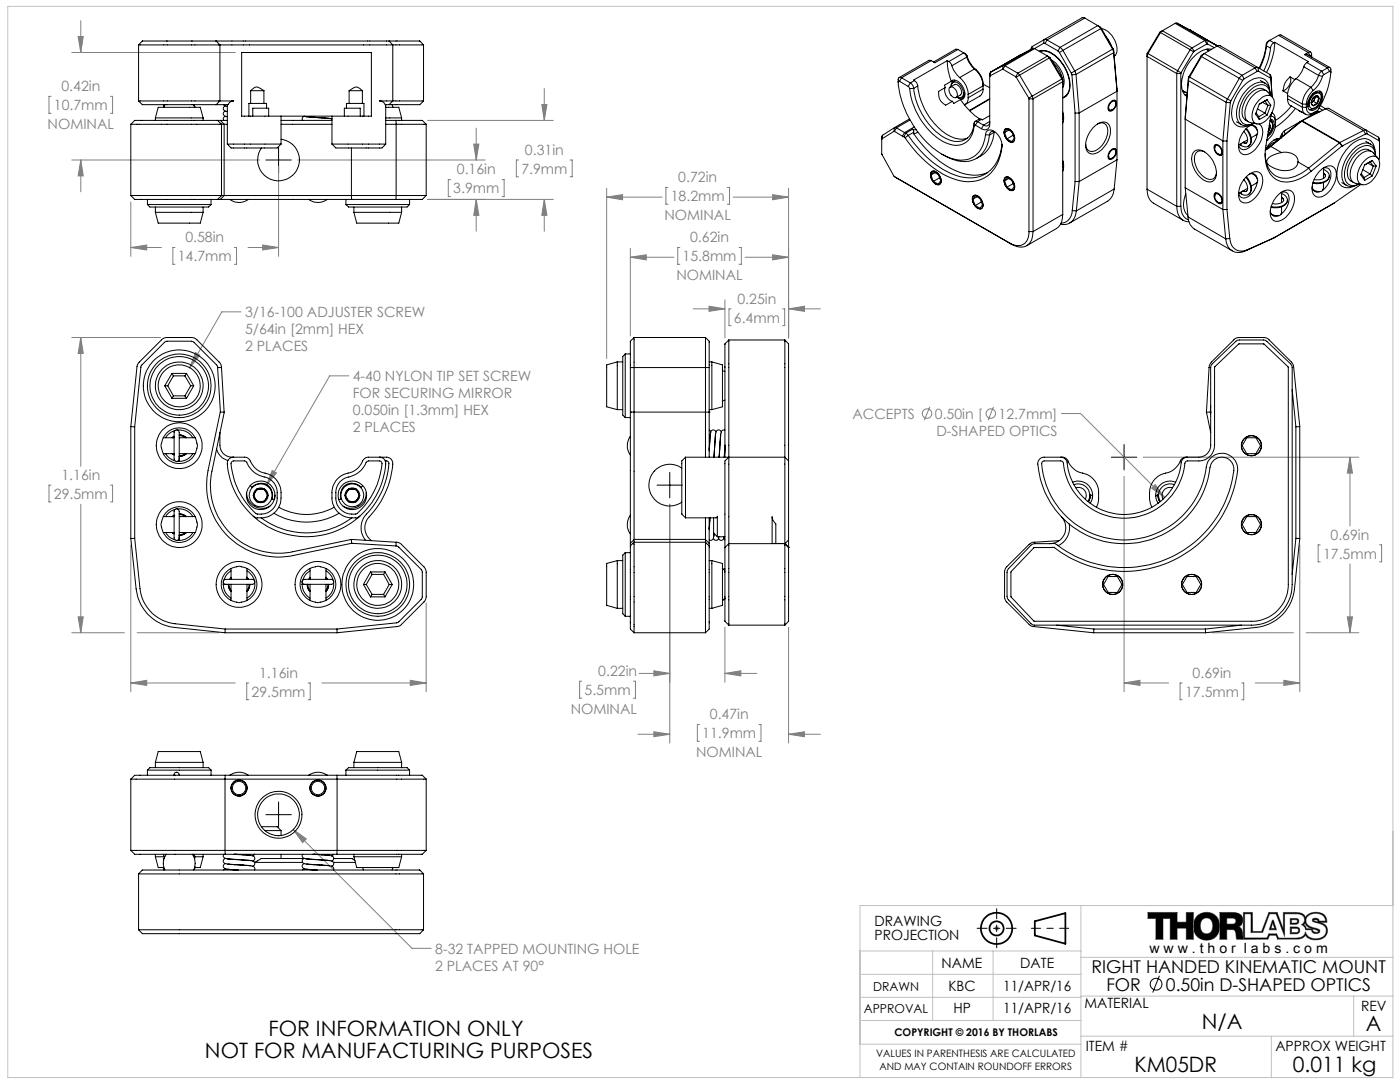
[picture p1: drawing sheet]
<svg xmlns="http://www.w3.org/2000/svg" width="279mm" height="216mm" viewBox="0 0 279 216" stroke-linecap="round" stroke-linejoin="round" font-family="sans-serif">
<defs><g id="words">
<g font-size="4.2">
<text x="53.6" y="206.8">FOR INFORMATION ONLY</text>
<text x="239.8" y="205.3">N/A</text>
<text x="272.6" y="205.8">A</text>
<text x="40.9" y="211">NOT FOR MANUFACTURING PURPOSES</text>
<text x="226.4" y="213.9">KM05DR</text>
<text x="258" y="213.9">0.011 kg</text>
</g>
<g font-size="3.5">
<text x="217.8" y="194.2">RIGHT HANDED KINEMATIC MOUNT</text>
<text x="220.8" y="197.7">FOR</text>
<text x="232.7" y="197.7">0.50in D-SHAPED OPTICS</text>
</g>
<g font-size="2.8" fill="#808080">
<text x="10.8" y="22">10.7mm</text>
<text x="12.3" y="18.2">0.42in</text>
<text x="9.5" y="25.8">NOMINAL</text>
<text x="91.2" y="34.8">0.16in</text>
<text x="104" y="34.7">7.9mm</text>
<text x="104.8" y="30.9">0.31in</text>
<text x="90.5" y="38.6">3.9mm</text>
<text x="133.9" y="40.1">18.2mm</text>
<text x="135.4" y="36.3">0.72in</text>
<text x="132.6" y="43.9">NOMINAL</text>
<text x="35.5" y="52.1">14.7mm</text>
<text x="37" y="48.3">0.58in</text>
<text x="136.2" y="52.1">15.8mm</text>
<text x="137.7" y="48.3">0.62in</text>
<text x="135" y="55.9">NOMINAL</text>
<text x="48.9" y="63.3">3/16-100 ADJUSTER SCREW</text>
<text x="146.5" y="64.4">6.4mm</text>
<text x="147.2" y="60.6">0.25in</text>
<text x="48.9" y="66.7">5/64in [2mm] HEX</text>
<text x="48.9" y="70">2 PLACES</text>
<text x="70.4" y="76.1">4-40 NYLON TIP SET SCREW</text>
<text x="70.4" y="79.4">FOR SECURING MIRROR</text>
<text x="70.4" y="82.8">0.050in [1.3mm] HEX</text>
<text x="170.1" y="83.6">ACCEPTS</text>
<text x="186.6" y="83.6">0.50in [</text>
<text x="199.3" y="83.6">12.7mm]</text>
<text x="70.4" y="86.2">2 PLACES</text>
<text x="186.9" y="86.9">D-SHAPED OPTICS</text>
<text x="12.3" y="95.7">1.16in</text>
<text x="10.8" y="99.5">29.5mm</text>
<text x="265.5" y="107.7">0.69in</text>
<text x="264" y="111.5">17.5mm</text>
<text x="51.7" y="135.2">1.16in</text>
<text x="119.4" y="134.9">0.22in</text>
<text x="238" y="135.2">0.69in</text>
<text x="50.2" y="139">29.5mm</text>
<text x="113.9" y="142.5">NOMINAL</text>
<text x="116.7" y="138.7">5.5mm</text>
<text x="141.7" y="143.5">0.47in</text>
<text x="236.5" y="139">17.5mm</text>
<text x="140.2" y="147.3">11.9mm</text>
<text x="138.9" y="151.1">NOMINAL</text>
<text x="86.8" y="190.3">8-32 TAPPED MOUNTING HOLE</text>
<text x="86.8" y="193.7">2 PLACES AT 90°</text>
</g>
<g font-size="2.8">
<text x="174.5" y="184.8">DRAWING</text>
<text x="174.5" y="187.6">PROJECTION</text>
<text x="229.4" y="190.2">w w w . t h o r l a b s . c o m</text>
<text x="187.9" y="193.2">NAME</text>
<text x="189.3" y="197.7">KBC</text>
<text x="200.2" y="197.7">11/APR/16</text>
<text x="203.6" y="193.2">DATE</text>
<text x="190.3" y="202.2">HP</text>
<text x="200.2" y="202.2">11/APR/16</text>
<text x="216.4" y="201.2">MATERIAL</text>
<text x="271.6" y="201.8">REV</text>
<text x="216.7" y="209.7">ITEM #</text>
<text x="254.5" y="209.7">APPROX WEIGHT</text>
</g>
<g font-size="2.5">
<text x="174.2" y="197.7">DRAWN</text>
<text x="172.4" y="202.2">APPROVAL</text>
</g>
<text font-size="2.1" x="178.5" y="206.8">COPYRIGHT © 2016 BY THORLABS</text>
<g font-size="2">
<text x="174.8" y="211">VALUES IN PARENTHESIS ARE CALCULATED</text>
<text x="175.5" y="213.5">AND MAY CONTAIN ROUNDOFF ERRORS</text>
</g>
</g></defs>
<g fill="none" stroke="#000" stroke-width=".35">
<path d="M206.5 183.8l6.1-1.6v6.1l-6.1-1.6z"/>
<circle cx="198.9" cy="185.2" r="3.1"/>
<circle cx="198.9" cy="185.2" r="1.4"/>
</g>
<g fill="none" stroke="#808080" stroke-width=".2">
<path d="M10.2 19.2h-.4v3.4h.4M14.3 10.5h32.7M15.6 7.3h1l-.5 3.2zM16.1 4.1v6.4M22 19.2h.5v3.4h-.5M108.6 17.7v6.3M14.3 31.9h37.5M16.1 31.9l.5 3.2h-1zM16.1 31.9v6.4M55.6 33.2v18M59.4 31.9h37.4M85.3 39.8h25.1"/>
<path d="M85.3 24h25.1M89.9 35.8h-.4v3.4h.4M94.5 28.8h1.1l-.6 3.1zM95 39.8l.6 3.2h-1.1zM95 25.6v6.3M95 39.8v6.3M100.2 35.8h.4v3.4h-.4M103.5 31.9h-.5v3.4h.5M108.1 20.8h1l-.5 3.2zM108.6 39.8l.5 3.2h-1zM108.6 39.8v6.3M113.8 31.9h.4v3.4h-.4"/>
<path d="M121.1 37.6v33.9M121.1 39.3h11.1M121.1 39.3l3.1-.5v1.1zM133.3 37.4h-.4v3.3h.4M145.1 37.4h.5v3.3h-.5M146.3 39.3h11.1M154.2 38.8l3.2 .5-3.2 .6zM157.4 37.6v29.8M26.1 40.3v10.9M26.1 49.4h6.1M26.1 49.4l3.2-.5v1zM34.9 49.4h-.4v3.3h.4"/>
<path d="M46.8 49.4h.4v3.3h-.4M49.5 49.4h6.1M52.4 48.9l3.2 .5-3.2 .5zM125.8 49.6v17.5M125.8 51.3h8.7M125.8 51.3l3.2-.5v1.1zM135.7 49.4h-.4v3.3h.4M144.7 59.8v7.6M147.5 49.4h.5v3.3h-.5M148.7 51.3h8.7M154.2 50.8l3.2 .5-3.2 .6zM14.3 67.3h17.8"/>
<path d="M16.1 67.3l.5 3.2h-1zM16.1 67.3v25.7M39 70.3l.9 .6-2 2.5zM48.1 62.2h-3.8l-6.4 11.2M69.6 75h-3.8l-12.6 21.9M138.3 61.6h6.4M141.5 61.1l3.2 .5-3.2 .5zM145.9 61.6h-.4v3.4h.4M156.2 61.6h.4v3.4h-.4M157.4 61.6h6.3M157.4 61.6l3.1-.5v1zM10.2 96.8h-.4v3.4h.4"/>
<path d="M22 96.8h.5v3.4h-.5M54.3 93.9l.9 .5-2 2.5zM185.6 81.2l-1.1 2.7M198.3 81.2l-1.1 2.7M211.8 82.5h3.9l16.7 16.8M224.3 95v43M228.1 91.2h43.1M229.8 97.4l.7-.7 1.9 2.6zM269.4 91.2l.5 3.2h-1zM269.4 91.2v13.8M16.1 100.6v25.7M26.1 108.7v29.3"/>
<path d="M133.7 100.6v47.7M259.4 108.7v29.3M263.5 108.7h-.4v3.4h.4M269.4 112.5v13.8M275.3 108.7h.4v3.4h-.4M14.3 126.3h10.5M15.6 123.1h1l-.5 3.2zM26.1 136.3h20.8M26.1 136.3l3.2-.6v1.1zM27.4 126.3h16.2M49.7 136.3h-.5v3.3h.5M61.5 136.3h.4v3.3h-.4"/>
<path d="M64.2 136.3h20.9M81.9 135.7l3.2 .6-3.2 .5zM85.1 120.3v17.7M116.1 135.9h-.4v3.4h.4M126.4 135.9h.4v3.4h-.4M127.6 134.4h6.1M130.5 133.8l3.2 .6-3.2 .5zM144.7 125.2v10.9M144.7 134.4h6.3M144.7 134.4l3.1-.6v1.1zM157.4 125.2v23.1M224.3 136.3h8.9"/>
<path d="M224.3 136.3l3.2-.6v1.1zM235.9 136.3h-.4v3.3h.4M241.9 126.3h16.2M247.8 136.3h.4v3.3h-.4M250.5 136.3h8.9M256.2 135.7l3.2 .6-3.2 .5zM260.7 126.3h10.5M268.9 123.1h1l-.5 3.2zM127.3 146.5h6.4M130.5 146l3.2 .5-3.2 .5zM139.6 144.6h-.4v3.3h.4M151.4 144.6h.5v3.3h-.5"/>
<path d="M157.4 146.5h6.3M157.4 146.5l3.1-.5v1zM58.5 165.5l2.6 1.9-.7 .7zM58.5 165.5l23.7 23.7h3.8M198.4 185.2h1M198.5 184.9l.7 .7M198.9 184.7v1M199.2 184.9l-.7 .7M229.1 182.1h5.8v1.9h1.8v-1.9h1.5v5.3h-1.5v-2.2h-1.8v2.2h-1.4v-4.1h-1.4v4.1h-1.4v-4.1h-1.6zM239 182.7a2.7 2.7 0 0 1 3.3-.2 2.7 2.7 0 0 1 1 3.1 2.65 2.65 0 0 1-3.2 1.9 2.65 2.65 0 0 1-1.9-3.3l.2-.6zM239.9 183.5a1.21 1.21 0 0 1 1.3-.3 1.21 1.21 0 0 1 .8 1.1 1.49 1.49 0 0 1-1.2 2 1.69 1.69 0 0 1-.9-2.8zM244.8 183.2h1.2a.61 .61 0 0 1 .7 .6 .61 .61 0 0 1-.7 .6h-1.2z"/>
<path d="M247.2 184.9a1.46 1.46 0 0 0 .8-1.6 1.46 1.46 0 0 0-1.3-1.2h-3.2v5.3h1.3v-1.9h1.3a1.71 1.71 0 0 1 .6 1.7l.1 .2h1.3M247.2 184.9a2.41 2.41 0 0 1 .9 2.2v.3M247.2 184.9h.1M248.4 182.4h1.3v3.7h2.3l1.4-3.7h1.3l1.7 4.4v-4.4h2.2a1.26 1.26 0 0 1 1.4 .3 1.26 1.26 0 0 1 .1 1.5l-.4 .3a1.2 1.2 0 0 1 .9 1h1.2a.86 .86 0 0 0 .7 .8 .86 .86 0 0 0 .9-.5l-.1-.3a5.9 5.9 0 0 1-2.5-1.2 1.4 1.4 0 0 1 1.3-2 1.84 1.84 0 0 1 2.4 1.5h-1.2a.73 .73 0 0 0-.6-.6 .73 .73 0 0 0-.8 .4l.1 .3a5.7 5.7 0 0 1 2.5 1.1 1.59 1.59 0 0 1-1.5 2.3 2.11 2.11 0 0 1-2.5-1.4 1.54 1.54 0 0 1-1.8 1.3h-3.5l-.4-.9h-1.6l-.3 .8h-4.5zM253.9 183.6h.2l.6 1.9h-1.4zM254 184.1l.4 1.2h-.8zM257.5 183.3h1.1a.58 .58 0 0 1 .6 .6 .58 .58 0 0 1-.6 .5h-1.1zM257.5 185h1.2a.69 .69 0 0 1 .7 .6 .69 .69 0 0 1-.7 .7h-1.2zM257.7 183.5l1.1 .1 .1 .4-.4 .2h-.8zM257.7 185.2h1a.43 .43 0 0 1 .5 .5 .43 .43 0 0 1-.5 .4h-1zM260.5 184.1a1.57 1.57 0 0 0 1.4 1.2h-1.2l-.5-.8zM262 185.3l1.1 .5a.61 .61 0 0 1-.7 .3 .61 .61 0 0 1-.4-.6z"/>
<path d="M262.1 183.6a.52 .52 0 0 1 .9 .4zM263.3 184h.1M263.3 184h1.5a1.84 1.84 0 0 0-2.2-2 2.32 2.32 0 0 0-2.1 1.1 1.76 1.76 0 0 0-2.1-1h-2.3v3.3l-1.2-3.3h-1.7l-1.4 3.8h-1.8l-.1-3.8h-1.8v5.3M263.3 184a1.72 1.72 0 0 1 1.6 1.8 1.72 1.72 0 0 1-1.6 1.7 2.53 2.53 0 0 1-2.8-1 1.59 1.59 0 0 1-1.6 .9h-3.9l-.3-.8h-1.3l-.4 .8h-4.9"/>
<circle cx="185" cy="82.5" r=".95"/>
<circle cx="197.7" cy="82.5" r=".95"/>
</g>
<path d="M205.8 185.2h7.5" fill="none" stroke="#000" stroke-width=".2" stroke-dasharray="15.2 1.3 1.3 1.3" stroke-dashoffset="13.4"/>
<path d="M195 185.2h7.8M198.9 181.3v7.8" fill="none" stroke="#000" stroke-width=".2" stroke-dasharray="15.2 1.3 1.3 1.3" stroke-dashoffset="13.2"/>
<g fill="none" stroke="#c0c0c0" stroke-width=".2">
<path d="M1.6 1.3h276.4v213.7h-276.4zM171.6 189.8h44.1M171.6 199h44.1M171.6 194.4h44.1M186.1 189.8v13.8M198.2 189.8v13.8M215.7 198.8h62.3M215.7 180.7v34.3M215.7 191h62.3M270.2 198.8v8M278 180.7h-106.4v34.3M171.6 203.6h44.1"/>
<path d="M171.6 208.4h44.1M215.7 206.8h62.3M253.7 206.8v8.2"/>
</g>
<path d="M240 183.5a1.27 1.27 0 0 1 1.5-.2 1.27 1.27 0 0 1 .5 1.4 1.28 1.28 0 0 1-.6 1.5 1.28 1.28 0 0 1-1.5-.3 2.12 2.12 0 0 1 .1-2.4zM239 182.7a2.83 2.83 0 0 0-.6 3.4 2.83 2.83 0 0 0 3.2 1.4 2.79 2.79 0 0 0 1.7-3.7 2.79 2.79 0 0 0-3.7-1.5zM229.1 182.1h5.8v1.9h1.8v-1.9h1.5v5.3h-1.5v-2.2h-1.8v2.2h-1.4v-4.1h-1.4v4.1h-1.4v-4.1h-1.6zM243.5 182.1h2.7a1.53 1.53 0 0 1 1.7 .9 1.53 1.53 0 0 1-.7 1.9l.5 .4 .2 .3 .2 1.8h-1.3l-.2-1.4-.5-.5h-1.3v1.9h-1.3zM244.8 183.2v1.2h1.4l.4-.4v-.5l-.3-.3zM262.1 183.6h.5a.24 .24 0 0 1 .3 0 .24 .24 0 0 1 0 .3l-.6-.1zM260.5 184.1a1.57 1.57 0 0 0 1.4 1.2h-1.2l-.2-.5a.4 .4 0 0 1 0-.7zM248.1 182.1v5.3h4.9l.4-.8h1.3l.3 .8h3.9a1.64 1.64 0 0 0 1.6-.9 2.71 2.71 0 0 0 3.7 .6 1.66 1.66 0 0 0 .7-1.9 1.66 1.66 0 0 0-1.6-1.2h1.5a1.88 1.88 0 0 0-2.4-2 2.15 2.15 0 0 0-1.9 1.1v-.2a1.84 1.84 0 0 0-2.1-.8h-2.3v3.3l-1.2-3.3h-1.7l-1.4 3.8h-1.8l-.1-3.8zM248.4 182.4h1.3v3.7h2.3l1.4-3.7h1.3l1.7 4.4v-4.4h2.2a1.32 1.32 0 0 1 1.7 1.3l-.1 .4-.5 .4 .2 .1a1.14 1.14 0 0 1 .7 .9h1.2v.4a.85 .85 0 0 0 .9 .4 .85 .85 0 0 0 .7-.6l-.2-.3-.6-.2a2.02 2.02 0 0 1-1.9-1.3 1.53 1.53 0 0 1 1.7-1.7 1.7 1.7 0 0 1 2.1 1.6h-1.2l-.2-.4-.5-.2-.5 .1-.2 .2a.43 .43 0 0 0 .1 .4 .43 .43 0 0 0 .5 .1l.3 .1a1.75 1.75 0 0 1 1.9 1.5 1.83 1.83 0 0 1-2.4 1.7 1.75 1.75 0 0 1-1.8-1.4 1.54 1.54 0 0 1-1.8 1.3h-3.5l-.4-.9h-1.6l-.3 .8h-4.5zM262 185.3l.6 .2a.34 .34 0 0 1 .4 .5l-.4 .1-.4-.2-.2-.2zM253.9 183.6l-.6 1.9h1.4l-.6-1.9zM254 184.1l.4 1.2h-.8zM257.5 183.3h1.4l.3 .3v.5l-.5 .3h-1.2zM257.7 183.5v.7h1l.2-.3-.1-.3zM257.5 185h1.6l.3 .5-.1 .6-.5 .2h-1.3zM257.7 185.2v.9h1.1l.4-.3v-.3l-.3-.3z" fill-rule="evenodd" fill="#000"/>
<g fill="none" stroke="#000" stroke-width=".2">
<path d="M53.1 31.9h5M55.6 29.4v5.1M131.1 96.8h5.1M133.7 94.3v5M221.8 91.2h5.1M224.3 88.7v5.1M53.1 162.6h5M55.6 160v5.1M231.4 194.7l-1.4 3.3"/>
<circle cx="230.7" cy="196.4" r="1.18"/>
</g>
<path d="M26.1 136.3l3.2-.6v1.1zM81.9 135.7l3.2 .6-3.2 .5zM15.6 123.1h1l-.5 3.2zM16.1 67.3l.5 3.2h-1zM39 70.3l-1.1 3.1 2-2.5zM54.3 93.9l-1.1 3 2-2.5zM130.5 146l3.2 .5-3.2 .5zM157.4 146.5l3.1-.5v1zM130.5 133.8l3.2 .6-3.2 .5zM144.7 134.4l3.1-.6v1.1zM141.5 61.1l3.2 .5-3.2 .5zM157.4 61.6l3.1-.5v1zM125.8 51.3l3.2-.5v1.1zM154.2 50.8l3.2 .5-3.2 .6zM121.1 39.3l3.1-.5v1.1zM154.2 38.8l3.2 .5-3.2 .6zM95 39.8l.6 3.2h-1.1zM94.5 28.8h1.1l-.6 3.1zM108.1 20.8h1l-.5 3.2zM108.6 39.8l.5 3.2h-1zM52.4 48.9l3.2 .5-3.2 .5zM26.1 49.4l3.2-.5v1zM15.6 7.3h1l-.5 3.2zM16.1 31.9l.5 3.2h-1zM58.5 165.5l1.9 2.6 .7-.7zM256.2 135.7l3.2 .6-3.2 .5zM224.3 136.3l3.2-.6v1.1zM268.9 123.1h1l-.5 3.2zM269.4 91.2l.5 3.2h-1zM230.5 96.7l-.7 .7 2.6 1.9z" fill="#808080"/>
<g fill="none" stroke="#000" stroke-width=".2">
<path d="M27.7 9h16.2M27.7 9v11.1M43.1 8.2h-14.7l-.7 .8M43.1 8.2h34.5M43.1 8.2l.8 .8M43.9 9h34.5M43.9 9v11.1M50 18.1a1.39 1.39 0 0 1 2.4-.2l.3 .2M50 18.1h2.7M50 18.1v2.5M52.7 18.1v2.5M69.7 18.1l.4-.3a1.38 1.38 0 0 1 2.2 .3"/>
<path d="M69.7 18.1h2.6M69.7 18.1v2.5M72.3 18.1v2.5M77.6 8.2h6.2l.7 .8M77.6 8.2l.8 .8M78.4 9h6.1M78.4 9v11.1M84.5 9v11.1M179.5 16.2h-.2a19.3 19.3 0 0 0 8.7 14.6 6 6 0 0 0 6.5 .4 5.8 5.8 0 0 0 2.2-4.3M179.5 16.2l1.8 1.1M179.9 15.5a.41 .41 0 0 0-.5 0 .41 .41 0 0 0-.2 .4v.5M179.9 15.5l-.4 .7"/>
<path d="M179.9 15.5l1.8 1M181.3 17.3l.2 .4M181.5 17.7a13.9 13.9 0 0 0 7.5 10.9 3.7 3.7 0 0 0 5.4-3.5M181.7 16.5a1.43 1.43 0 0 1 .7 1.1M181.7 16.5l-.4 .8M182.4 17.6a13 13 0 0 0 6.8 10.2 3.4 3.4 0 0 0 5.1-2.8l.1-.4M182.4 17.6l-.9 .1M182.5 16.1l.5 .4 .2 .6M182.5 16.1l-.8 .4M183.2 17.1a12.9 12.9 0 0 0 6.8 10.2 3.8 3.8 0 0 0 3 .3M183.2 17.1l-.8 .5M185.8 12.1h-.5l-5.9 3.4"/>
<path d="M185.8 12.1l-5.9 3.4M188.7 17.5l-1.4 .7a2.55 2.55 0 0 0 1.4 2.8l1.4-.8M188.7 17.5a2.23 2.23 0 0 0 1.4 2.7M189.1 12.1a11.2 11.2 0 0 0 .7 4.1M189.1 12.1l-6.8 3.9 .2 .1M189.1 12.1l.3 .2M189.4 12.3l.6 .8M189.5 17.5a1.09 1.09 0 0 1 1.5 1 .61 .61 0 0 1 0 .7 .61 .61 0 0 1-.7 .2 1.58 1.58 0 0 1-.8-1.9zM189.6 17.4l.9-.5a1.38 1.38 0 0 1 1.2 2l-.9 .5M189.8 16.2l-1.3 .8 .2 .5M189.8 16.2a1.3 1.3 0 0 1 1.9 .5 2.38 2.38 0 0 1 .5 3.1l-.5 .1M189.9 17.3a.8 .8 0 0 1 .5-.9 .8 .8 0 0 1 .9 .3 2.18 2.18 0 0 1 .8 2.6l-.4 .2-.6-.2"/>
<path d="M190 13.1a5.5 5.5 0 0 0 1.5 2.4M190.1 16l-.1 .5M190.5 16v.3M190.5 16.3a.87 .87 0 0 0-.7 1M190.5 16.3l-.3 .1M191.2 9.9l-.5-.1-4.4 2.6M191.2 9.9l1.1 .6M191.2 9.9l-4.6 2.6-.8-.4M191.5 15.5a4.4 4.4 0 0 1 1.7 3.3M191.7 19.9l-1.3 .7-.3-.4M191.7 19.9l.8 1M192.1 19.5h.2"/>
<path d="M192.3 10.5l.6 .9M192.3 10.5l.7 .6M192.3 10.5l-2.9 1.8M192.4 18.5a.86 .86 0 0 1-1.1 1.1l-.3-.2M192.4 18.5v.5l-.2 .4M192.4 18.5l.1 .2M192.9 11.4a5.5 5.5 0 0 0 1.6 2.4M192.9 11.4l-2.9 1.7M193 11.1a6.1 6.1 0 0 0 1.8 2.8M193 11.1l-.1 .3M193.2 19.5a1.3 1.3 0 0 1-.7 1.4M193.2 18.8v.7"/>
<path d="M194.5 13.8a4.6 4.6 0 0 1 1.7 3.3l-3 1.7M194.5 13.8l-3 1.7M194.5 13.8l.3 .1M194.8 13.9a3.9 3.9 0 0 1 1.4 2.8v1.1M196.2 17.8l-.1 .5-.3 .6-3.2 1.9M196.2 17.8l-3 1.7M196.2 16.8l1.3 .7M197.5 19.7l-4 2.3M197.5 19.8l-4 2.3M197.6 15.1l-.1 .1M197.7 14.4l-.2 .3v10a1.01 1.01 0 0 1-.4 1.1 1.01 1.01 0 0 1-1.2-.1M197.7 14.4l-.1 .7"/>
<path d="M200.1 13.8h.1M200.1 13.8l-2.5 1.3M200.2 13.8l2.5 1.5M200.2 13.1h.4M200.2 13.1l-.1 .7M200.2 13.1l-2.5 1.3M200.6 13.1l2.5 1.5M200.6 13.1l-.4 .7M202.7 15.3l.1 .1M202.8 15.4l2.5 4.2M203.1 14.6l.4 .4M203.1 14.6l-.4 .7"/>
<path d="M203.5 15l2.5 4.2 .2 .5M203.5 15l-.7 .4M203.6 11h.1M203.6 11l-5.9 3.4M205.3 19.6l.1 .1M205.4 19.7v26.5M205.4 19.7h.8M205.8 9.8h.1M206 9.3l-.2 .5M206 9.3v.5M206.1 9.7h.4M206.1 9.7l-5.9 3.4"/>
<path d="M206.1 9.7l-2.5 1.3M206.2 19.7v26.5M206.5 9.7l-5.9 3.4M206.5 9.7l2.6 1.5M207.4 10.2a4 4 0 0 1 4.1 1.8 7.2 7.2 0 0 1 1.8 6.3l-.6 .9-.6 .3M207.5 10.3a3.4 3.4 0 0 1 3.4 1.2 7.3 7.3 0 0 1 2.4 6.8l-.5 .7-.7 .5M207.8 10.1l-.3 .1M208.3 8.6l.3 .1M208.3 8.6l-1.9 1.1M208.4 7.9l.6 .1M208.4 7.9l-.1 .7M208.4 7.9l-2.4 1.4"/>
<path d="M208.6 8.7l2.5 1.5M209 8l2.6 1.5M209 8l-.4 .7M209.1 11.2l.3 .4M209.1 11.2l.5 .3M209.1 11.2l-6 3.4M209.4 11.6l-5.9 3.4M209.4 11.6l2.5 4.2M209.6 11.5l-.2 .1M209.6 11.5l2.5 4.2M209.8 11.9a5 5 0 0 1 2.3 5.5v.1M210.1 12.5a5.8 5.8 0 0 1 1.9 3.2"/>
<path d="M211.1 10.2l.3 .3M211.4 10.5l2.4 4.1M211.6 9.5l.5 .6M211.6 9.5l-.5 .7M211.9 15.8l.2 .5-5.9 3.4M211.9 15.8l-6.6 3.8M212.1 15.7v27.1M212.1 15.7l-.2 .1M212.1 16.1v.7M212.1 10.1l2.4 4.1M212.1 10.1l-.7 .4M212.7 19.2l-.3 .1"/>
<path d="M212.9 19l-.5 .3M213.8 14.6l.1 .3M213.9 14.9l.7 7.7M214.5 14.2l.2 .7M214.5 14.2l-.7 .4M214.7 14.9l.7 7.6M214.7 14.9h-.8M216.5 3.6l-.5-.1-7.6 4.4M216.5 3.6l-7.5 4.4M216.5 3.6l2.6 1.5M219.1 5.1l.6 .6M219.1 5.1l.7 .5"/>
<path d="M219.1 5.1l-7.5 4.4M219.7 5.7l-7.6 4.4M219.7 5.7l2.3 4.1M219.8 5.6l-.1 .1M219.8 5.6l2.3 4.1M219.8 5.7a4.4 4.4 0 0 1 3 4.9l-.4 .7M220.8 7.4l1 1.7M222 9.8l.3 .7M222 9.8l-7.5 4.4M222.1 9.7l.2 .4M222.1 9.7l-.1 .1M222.3 10.5l-7.6 4.4"/>
<path d="M222.3 10.1l.6 8.1-7.5 4.3M222.3 10.1v.4M222.9 17.7v14.2M229 10.7l-.1 27M229 10.7h.1M229.1 10.7l-.2 .6 5.9 3.4M229.1 10.7l5.9 3.4M231.5 6.5l-2.5 4.2M231.5 6.5h.1M231.6 6.5l-2.5 4.2M231.6 6.5l5.9 3.4M232 6.1l-.4 .4"/>
<path d="M232 6.1l-.5 .4M232 6.1l5.9 3.5M234.5 4.7l-2.5 1.4M234.5 4.7l6 3.4M234.8 14.7h.9M234.8 14.7v26.5M234.9 4.6l-.4 .1M234.9 4.6l5.9 3.4M234.9 4.6l2.5 1.3M235 14.1l-.2 .6M235 14.1l.7 .4M235.7 14.7v26.5"/>
<path d="M235.7 14.5v.2M236 18l.9 .5M236 18.1l.3 .1M236 18.2l.9 .3M236.5 18.9l.4 .1M237.2 16.1l-.7 7.7 7.6 4.3M237.2 16.1l7.5 4.3M237.2 15.7l-.7 7.6v14.2M237.2 15.7v.4M237.3 15.3l-.1 .4M237.3 15.3l.1 .1M237.4 5.9h.1"/>
<path d="M237.4 5.9l5.6 3.3-2.2-1.2M237.4 15.4l-.2 .7M237.4 15.4l8.2 4.7M237.5 9.9l-2.5 4.2M237.5 9.9l.7 .4M237.9 9.6l-.4 .3M237.9 9.6l.4 .6M238.2 10.3l-2.5 4.2M238.3 10.2l-.1 .1M239.7 11.2l-2.4 4.1M239.7 11.2l.1 .1M239.8 11.3l-2.4 4.1"/>
<path d="M239.8 11.3l7.5 4.3M240.3 10.7l-.5 .6M240.3 10.7l-.6 .5M240.3 10.7l7.6 4.3M240.5 8.1l-2.6 1.5M240.5 8.1l.3 .7M240.7 9.8l.6 .4M240.7 9.8l.3 .2M240.8 8l-.3 .1M240.8 8.8l-2.5 1.4M240.8 8l.1 .7M240.9 9.8l.4 .3"/>
<path d="M240.9 8.7l-.1 .1M240.9 8.7l1.5 .8M241.7 9.8l.1 .1M241.8 9.8a4.5 4.5 0 0 0-4.1 2.2 7.4 7.4 0 0 0-1.7 6l.3 .8 .6 .5M242.9 9.2l.6-.1 7.5 4.4M242.9 9.2l-2.6 1.5M242.9 9.2l7.6 4.3M247.3 15.6l-2.4 4.2-.2 .6M247.3 15.6l.7 .5M247.9 15l-.6 .6M247.9 15l.4 .7M248 16.1l-2.4 4"/>
<path d="M248.3 15.7l-.3 .4M249.2 17.5a2.8 2.8 0 0 1 3.6-.7 2.69 2.69 0 0 1 .7 2.1 1.83 1.83 0 0 0-.9-1.8 1.83 1.83 0 0 0-2.1 .2 6.4 6.4 0 0 0-3 6.5 1.76 1.76 0 0 0 2.7 .8 1.99 1.99 0 0 1-3.3-.8 6.7 6.7 0 0 1 2.3-6.3zM250.5 13.5l-2.6 1.5M250.5 13.5l.4 .8M250.9 14.3l-2.6 1.4M251 13.5h-.5M251 13.5l.2 .7M251 13.5l2.4 1.4M251.2 14.2l-.3 .1M251.2 14.2l2.3 1.4M251.3 19.9a1.84 1.84 0 0 1 2.6-.5 3.6 3.6 0 0 1-.7 4.1 2.29 2.29 0 0 1-2.9 1 3.3 3.3 0 0 1 .6-4.1zM251.5 16.1l1 .5"/>
<path d="M252.7 9.1a11.7 11.7 0 0 1-1.3 4.6M252.7 8.7a13.1 13.1 0 0 1-1.4 4.9M252.7 9.1l.8 .5M252.7 8.7v.4M252.8 18.1a2.08 2.08 0 0 0-3 .4 5.2 5.2 0 0 0-1.8 4.7l.5 .8 .7 .3M252.9 19.9l.7 1.1M252.9 19.9l-1.6 .9M252.9 19.9l-.5 .2M253.4 17.8a2.24 2.24 0 0 0-1.3-2.1 2.24 2.24 0 0 0-2.4 .3 8.2 8.2 0 0 0-3.8 7.3 2.16 2.16 0 0 0 3.3 1.7M253.4 8a1.43 1.43 0 0 0-.7 1.1M253.4 8l-.5 .4-.2 .3M253.4 8l.8 .5"/>
<path d="M253.4 14.9l.2 .5M253.4 14.9l.1 .7M253.5 9.6a11.7 11.7 0 0 1-1.3 4.5M253.5 15.6l.1 .2M253.6 15.4v.4M253.6 15.8l.3 3.5M253.6 15.4l.3 3.9M253.9 19.4l-.9-1a1.78 1.78 0 0 0-2.5 .3 4.8 4.8 0 0 0-1.8 5.2l.7 .5 1.5 .3M254.2 8.5l-.4 .5-.3 .6M254.4 8.4a13.8 13.8 0 0 1-1.6 6.1M254.4 8.4l6.7 3.9-.3 .2M254.4 8.4l-.2 .1"/>
<path d="M255.2 7.1l.5-.1 5.9 3.4M255.2 7.1l-1.8 .9M255.2 7.1l5.9 3.4M256 18.1l1 .6M257 19.7a1.31 1.31 0 0 0 .6 1.4l2.9 1.7M257 19l2.9 1.8M257 19.7l2.9 1.7M257 19v.7M257.5 15.3a3.6 3.6 0 0 0-1.5 2.8M257.5 15.3a2.29 2.29 0 0 1-1.5 2.8M257.5 15.3l.9 .6M258.7 15.7a4.6 4.6 0 0 0-1.7 3.3"/>
<path d="M258.7 15.7l2.9 1.7M260.2 13.3a5.5 5.5 0 0 1-1.5 2.4M260.2 13.3l3 1.8M260.3 10.9h.7l4.4 2.6M260.3 10.9l4.6 2.6M260.8 12.5l-.5 .4-.1 .4M260.8 12.5l3 1.7M261.1 10.5a.41 .41 0 0 1 .5-.1 .41 .41 0 0 1 .2 .5v.5l-.1-.3h-.2M261.1 10.5l-.8 .4M261.1 10.5l.4 .6M261.5 11.1l-.1 .1M261.6 17.4a4.4 4.4 0 0 0-1.7 3.4"/>
<path d="M261.6 17.4l.5 .7M261.8 18.9a1.2 1.2 0 0 1 2-.3 2.88 2.88 0 0 1-2 3.4 1.25 1.25 0 0 1-.7-1.9zM262.1 19.5l-.4 1M262.1 18.1a3.7 3.7 0 0 0-1.4 2.7M262.2 18.9a.82 .82 0 0 1 1.4 .1 2.27 2.27 0 0 1-1.9 2.6 1.49 1.49 0 0 1 0-2.2zM262.4 19.7l-.6 .8M262.4 19.7l-.3 .5M262.4 19.3v.4M262.9 19.1l.2 .1 .1 .4M262.9 19.1l-.4 .1-.4 .3M262.9 19.1l-.8 .4M262.9 19.1l.3 .5"/>
<path d="M263.2 15.1a5.5 5.5 0 0 1-1.6 2.3M263.2 15.1l.7 .1M263.2 19.6l-.1 .7-.2 .3M263.2 19.6l-.3 1M263.2 19.6l-.7-.4-.1 .5M263.3 18.5l-.7-.1-.6 .3M263.3 18.5h.1M263.3 18.2l.1 .4a1.88 1.88 0 0 0-2.2 2.1v.5M263.4 18.2h.1a2.6 2.6 0 0 1-2.2 3.7M263.8 14.2l-.5 .5-.1 .4M263.8 14.2l.4 .7M263.9 15.2a5.8 5.8 0 0 1-1.8 2.9"/>
<path d="M264.2 14.9l-.3 .3M264.9 13.5a.41 .41 0 0 1 .5 0 .41 .41 0 0 1 .2 .4v.5M264.9 13.5l-1.1 .7M264.9 13.5l.4 .8M265.3 14.3l.2-.1a16.3 16.3 0 0 1-2.7 8M265.3 14.3l-1.1 .6M26.1 24.8h18.1M26.1 39h18.1M26.1 39l.8 .8h16.5M26.1 24.8v14.2M27.7 20.1h16.2M27.7 20.1l.7 .8h14.7"/>
<path d="M29.4 39.8v1M31 23.5l.6-2.1h8.4l.5 2.1M31 23.5h9.5M31 23.5v.5M32.6 20.9l.1 .5M32.9 20.9l-.2 .5M38.6 20.9l.2 .5M38.6 20.9l.3 .5M38.6 20.9l.1 .1M40.5 23.5v.5M42.1 39.8v1M43.4 24h-16.5l-.8 .8"/>
<path d="M43.4 24l.8 .8M43.4 24h.6M43.9 20.1h2.4M43.9 20.1l-.8 .8M44 39.8h35M44 24l.7 .8M44 24h1.4M44.2 39l-.8 .8M44.2 24.8h.5M44.2 39h.5M44.2 24.8v14.2M44.6 20.9l.8 .3"/>
<path d="M44.7 24.8h.7M44.7 39h25.4M44.7 39l-.7 .8h-.6M44.7 24.8v14.2M45 22.2h-.1a.57 .57 0 0 0-.3 .7 .57 .57 0 0 0 .7 .4h.1M45 23.2a.52 .52 0 0 0-.3 .8M45 21.1a.58 .58 0 0 0-.4 .8 .58 .58 0 0 0 .8 .3M45.4 28.8h10.7M45.4 28.8l.7 .7h9.2l.8-.7M45.4 20.9v7.9M45.9 39.8a3.1 3.1 0 0 0 3.7 0M46.3 20.2l-.5 .3a.59 .59 0 0 1-.9 .4h-1.8"/>
<path d="M46.3 20.1h.3zM50 20.6h-.3v2.6M50 20.6h2.7M50.4 23.2v-1.6h3.2v1.6M52.7 20.6h.5v1M56.1 23.2h-7.9v-12.7h25.9v12.7h-7.8M56.1 23.2h10.2M56.1 24.8h10.2M56.1 27.8a4.2 4.2 0 0 1 3.5 5.3 4.2 4.2 0 0 1-5.8 2.6 4.2 4.2 0 0 1-1.6-6.2M56.1 24h10.2M56.1 23.2v5.6M60.7 23.2l5.2 .4"/>
<path d="M60.7 23.2a.49 .49 0 0 0-.3 .8M61.1 23.3l5.2 .4M61.6 39.8a3.2 3.2 0 0 0 3.7 0M62.8 23.4h-.2M64.3 23.5h-.1M66.3 28.8h10.7M66.3 28.8l.7 .7h9.2l.8-.7M66.3 23.2v5.6M66.3 23.7h-.2M68.7 23.2v-1.6h3.2v1.6M69 39.8v1M69.7 20.6h-.6v1"/>
<path d="M69.7 20.6h2.6M70.1 39l.1 .8M70.1 39h9M70.1 29.5v9.5M70.2 39.8h.1M72.3 20.6h.3v2.6M77 21.4h2.6l.6 2.1M77 23.5h3.2M77 20.9v7.9M77 24.8h2.1M77 24h2M78.2 20.9l.3 .5"/>
<path d="M78.4 20.1h-2.7a1.15 1.15 0 0 1 1.2 .8h.7M78.4 20.1h6.1M78.4 20.1l-.8 .8M79 24l.1 .8M79 24h5.3l.8 .8M79.1 24.8h6M79.1 39h6M79.1 24.8v14.2M79.1 39l-.1 .8M80.2 23.5v.5M81.7 39.8v1M84.5 20.1l-.7 .8h-6.2"/>
<path d="M85.1 39l-.8 .8h-5.3M85.1 24.8v14.2M176 27.7v.1M176.1 27l-.1 .3v3.6l2.5 4.3M176.1 27l-.1 .7M178.4 26.2h.1M178.4 26.2l-2.4 1.5M178.5 25.5h.4M178.5 26.2l1.6 1M178.5 35.2l23.4 13.5M178.5 35.2l.4 .3M178.5 25.5l-.1 .7"/>
<path d="M178.5 25.5l-2.4 1.5M178.9 25.5l-.4 .7M178.9 25.5l1.6 1M180.1 27.2l.3 .1M180.4 27.3l.2 .2M180.5 26.5l.3 .1M180.5 26.5l-.4 .7M180.6 27.5a20.6 20.6 0 0 0 10.4 8.4 6.5 6.5 0 0 0 8.8-5.4l.2-1.2M180.8 26.6l.5 .4M180.8 26.6l-.4 .7M181.3 27a20 20 0 0 0 10 8.2 6.3 6.3 0 0 0 8.5-5.3l.2-1.1M181.3 27l-.7 .5"/>
<path d="M181.5 23.7l-3 1.8M181.6 24l-2.7 1.5M182.1 25.8l.7 .1M182.1 25.8l.3 .6M182.1 25.8l-1.3 .8M182.3 26.7a19.9 19.9 0 0 0 10.3 8 6.9 6.9 0 0 0 4.5-.3M182.4 26.4l-.1 .3M182.4 26.4l-1.1 .6M182.5 25.3l-2 1.2M183.2 26.3l-.4 .3-.5 .1M185.8 34.9l.5 1.3M185.8 34.9l.5-.6 1 .5 .4 1.3-.4 .7-1-.6"/>
<path d="M185.8 34.4a.93 .93 0 0 1 1.5 .4 1.38 1.38 0 0 1 .1 2.1 1.91 1.91 0 0 1-1.6-2.5zM185.9 34.3a1.3 1.3 0 0 1 1.7 1 .92 .92 0 0 1-.5 1.6 1.93 1.93 0 0 1-1.2-2.6zM186.6 34.5l-.8 .4M187.5 35.5l-1.2 .7M192.5 20.9a13 13 0 0 0 3 2.8M194.1 39.8l.5 1.2M194.1 39.8l.5-.7 1 .5 .5 1.3-.5 .7-1-.6M194.3 39.1a1.67 1.67 0 0 1 1.9 1.8 .74 .74 0 0 1-.6 .8 .74 .74 0 0 1-.8-.4 1.81 1.81 0 0 1-.5-2.2zM194.3 39.1a1.41 1.41 0 0 1 1.8 1.3 .79 .79 0 0 1-.2 1.2 .79 .79 0 0 1-1.1-.3 1.77 1.77 0 0 1-.5-2.2zM194.4 24.6v.5M194.7 25l-.2-.1-.1 .2M194.7 25l1.2 .7"/>
<path d="M195 39.3l-.9 .5M195.1 24.3a.41 .41 0 0 0-.4-.1 .41 .41 0 0 0-.3 .4M195.1 24.3l1.2 .7M195.1 24.3l-.4 .7M195.9 23.8l-.4-.1-.9 .5M195.9 23.8l-.8 .5M196.3 25l1.2-.8a.76 .76 0 0 1-.3 .8 .76 .76 0 0 1-.9 0zM196.3 25l-.4 .7M196.7 26.9a1.02 1.02 0 0 1 .7-1 1.02 1.02 0 0 1 1.1 .4 3.7 3.7 0 0 1 1.5 3M196.7 26.9l.8 .1M197.5 27a5.3 5.3 0 0 1-4.5 5.2 8.4 8.4 0 0 1-5-1.4M197.5 23.1l-1.5 .8-.1-.1"/>
<path d="M198.4 26.4a5.9 5.9 0 0 1-3.6 5.2M198.4 26.4l-.9 .6M198.4 26.2v.2M198.5 26.3a.71 .71 0 0 0-1 .7M200 28.8v.5M200.5 36.1l.4 1.3M200.5 36.1l.4-.7 1 .6 .5 1.2-.5 .7-1-.5M200.5 26.5l.4 1.2M200.5 26.5l.4-.7 1 .5 .5 1.3-.5 .7-1-.6M200.5 35.5a.93 .93 0 0 1 1.5 .4 1.38 1.38 0 0 1 .1 2.1 1.91 1.91 0 0 1-1.6-2.5zM200.6 25.8a1.35 1.35 0 0 1 1.7 1.1 .88 .88 0 0 1-.5 1.5 1.91 1.91 0 0 1-1.2-2.6zM200.6 25.8a1.66 1.66 0 0 1 1.9 1.8 .72 .72 0 0 1-.5 .8 .72 .72 0 0 1-.9-.4 1.7 1.7 0 0 1-.5-2.2z"/>
<path d="M200.7 35.3a1.8 1.8 0 0 1 1.8 2.1 .71 .71 0 0 1-.5 .7 .71 .71 0 0 1-.8-.4 1.75 1.75 0 0 1-.5-2.4zM201.3 35.6l-.8 .5M201.3 26l-.8 .5M202.2 36.7l-1.3 .7M202.2 27l-1.3 .7M212.1 22.4a3.4 3.4 0 0 1 0 2.2M212.1 32a3.3 3.3 0 0 1 0 2.2M212.2 22.6l-.1 .5M212.2 32.3l-.1 .4M212.2 23.5l-.1 .1M212.2 33.2h-.1M212.3 23.2l-.2 .6"/>
<path d="M212.3 32.9l-.2 .5M214.6 22.6v13.6M214.6 36.2l-.6 5.8M214.6 36.2h.8M215.4 22.5l-.8 .1M215.4 22.5v13.7M215.4 36.2l-.6 5.9M218.4 25.3a1.95 1.95 0 0 1 2.9-.4 4.4 4.4 0 0 1-1.4 4.9 1.95 1.95 0 0 1-2.9 .4 4.4 4.4 0 0 1 1.4-4.9zM219 24.8a1.34 1.34 0 0 1 1.6-.1 1.34 1.34 0 0 1 .5 1.5 4.2 4.2 0 0 1-3.2 4 1.28 1.28 0 0 1-1.2-1.4M221.5 30.2a.72 .72 0 0 1 .6-.6 .72 .72 0 0 1 .7 .3 1.54 1.54 0 0 1-1.4 1.9 1.21 1.21 0 0 1 .1-1.6zM221.7 20.4a.64 .64 0 0 1 .8-.4 .64 .64 0 0 1 .3 1l-.1 .2a1.26 1.26 0 0 1-1.3 .9 1.23 1.23 0 0 1 .3-1.7zM221.7 30.1a.54 .54 0 0 1 .7-.3 .54 .54 0 0 1 .2 .8 1.03 1.03 0 0 1-1.2 .9 1.11 1.11 0 0 1 .3-1.4z"/>
<path d="M221.7 20.5a.57 .57 0 0 1 .9-.2 .57 .57 0 0 1 0 .9 .79 .79 0 0 1-1.3 .6 1.2 1.2 0 0 1 .4-1.3zM222 31.5l-.7 .2M222 21.9l-.7 .1M222.4 37.7a3.1 3.1 0 0 1-1.3 2.4l-7.6 4.4M222.4 37.7l-7.6 4.4M222.5 29.6l.2 .4v.3M222.5 20l.2 .3v.4M222.9 31.9l-7.5 4.3M222.9 31.9l-.5 5.8M228.9 37.7a3.1 3.1 0 0 0 1.3 2.8l5.9 3.5M228.9 37.7l5.9 3.5M236.5 37.5l7.6 4.3"/>
<path d="M236.5 37.5l.6 5.8M236.6 38.7a3.7 3.7 0 0 0 .5 4.2M238.3 30.3a2 2 0 0 1 2.8 .5 4.7 4.7 0 0 1 1.5 4.8 1.6 1.6 0 0 1-2.6 .2 5 5 0 0 1-2-5.2zM240.4 30.3a1.36 1.36 0 0 0-1.6 .1 1.36 1.36 0 0 0-.4 1.6 4.4 4.4 0 0 0 3 3.8 1.28 1.28 0 0 0 1.4-1.4M242.4 38.6a.98 .98 0 0 1 1.4 .7 .78 .78 0 0 1 .2 .8 .78 .78 0 0 1-.6 .5 1.54 1.54 0 0 1-1-2zM242.5 38.8a1.07 1.07 0 0 1 1.3 1.2 .51 .51 0 0 1-.4 .5 .51 .51 0 0 1-.5-.3 1.25 1.25 0 0 1-.4-1.4zM242.5 28.9a1.43 1.43 0 0 1 1.3 2 1.38 1.38 0 0 1-1.4-1.9zM242.6 38.5l-.2 .7M242.6 29.1a1.08 1.08 0 0 1 1.1 .5 1.08 1.08 0 0 1-.2 1.2 1.23 1.23 0 0 1-.9-1.7zM242.6 28.9l-.2 .6M243.1 30.7l.7 .2M244.1 28.1l.8 .1"/>
<path d="M244.1 28.1v13.7M244.7 20.4l-.6 7.7M244.7 20.4l.8 .1M244.9 28.2v13.6M245.5 20.5l-.6 7.7M245.6 20.1l-.1 .4M246.8 24.3l1 .6M247.4 28.9l.4 .2M247.4 38.5l.4 .2M247.8 29.1l.8 .2 .5-.1M247.8 38.7l.5 .2 .8-.1M247.8 28.6l-.1 .3 .1 .2"/>
<path d="M247.8 38.2l-.1 .3 .1 .2M248 28.5h.8M248 38.1l.5 .1 .3-.1M248.1 28.4l.7 .1M248.1 28.4h.1M248.1 38l.4 .2 .3-.1M248.2 26.2a1.86 1.86 0 0 1 .6 2.3M248.2 35.8v.1a1.87 1.87 0 0 1 .6 2.2M248.6 35.4a2.2 2.2 0 0 1 3-.8 4 4 0 0 1-1 4.8 2.17 2.17 0 0 1-3 .8 4.1 4.1 0 0 1 1-4.8zM248.6 25.7a2.8 2.8 0 0 1 .7 3.4l-.2 .1M248.6 35.4a2.84 2.84 0 0 1 .8 3.2l-.3 .2M248.7 25.6l.1 .2a2.66 2.66 0 0 1 .6 3.1l-.3 .3"/>
<path d="M248.7 35.3l.1 .1a2.72 2.72 0 0 1 .6 3.2l-.3 .2M249 37.6l-1.8 1M249 27.9l-1.8 1M249.3 25.1a1.09 1.09 0 0 1 1.6 1M249.3 34.8a1.06 1.06 0 0 1 1.6 .9M249.9 25l.6 .4 .4 .7M249.9 34.6l.7 .6 .3 .5M250.4 24.6a4.8 4.8 0 0 0-3 5.6 1.54 1.54 0 0 0 2.4 .2 4.6 4.6 0 0 0 1.9-5.3l-.5-.4M250.7 22.5l.5 .8M250.7 36.5l-1 .6M250.7 26.9l-1 .6M250.9 26.6a3.7 3.7 0 0 1-2.7 3.3 1.09 1.09 0 0 1-1-1.1"/>
<path d="M250.9 26.1v.5M250.9 26.6l-.4 .4M250.9 36.3a3.6 3.6 0 0 1-2.7 3.2 1.03 1.03 0 0 1-1-1M250.9 35.7v.6M250.9 36.3l-.4 .4M251 21.7l1.4 .9M251.2 23.3l.1 .5M251.3 20.8l-.7 2 .7 1M252 20.4l1 .6M252.4 20.1l-1.1 .7M252.4 20.1l.6 .9M252.4 22.6l-1.2 .7"/>
<path d="M252.4 22.6l.5 .4M252.5 30.7a4.5 4.5 0 0 0 3.5 4.9 7.2 7.2 0 0 0 5.2-2.1M252.8 27.9h.1M252.9 23l-1.6 .8M253 21l-.6 1.6M253.1 26.2h.1M253.2 26.2l-.1 .1M253.3 25.1l.2 .1M253.3 24.8l.2 .4M253.3 24.9l.2 .3M253.4 24.1a1.29 1.29 0 0 1 .2 2l-.6 .9M253.5 24a1.15 1.15 0 0 1 .4 1.4l.1-.2"/>
<path d="M253.5 23.7a1.06 1.06 0 0 1 .7 1.6 3.1 3.1 0 0 1-1.3 2M253.5 25.2l-.1 .7-.2 .3M253.5 25.2l-.3 1M253.6 23.8l.4 .9M253.6 23.1a1 1 0 0 1 .9 1.2M253.6 29.2l-1.1 .8M253.6 21l-.7 2M253.6 21h-.6M253.6 29.2l2.2 1.2M253.6 29.2l-.3 .2M253.7 22.8l-1 6.2a6.8 6.8 0 0 0 1.5 6.5 4.9 4.9 0 0 0 5.7-.1l1.8-1.2M253.9 22.5h-.1a1.39 1.39 0 0 1 .7 1.4v1.1a3.8 3.8 0 0 1-1.7 2.9"/>
<path d="M254 24.8v.4M254 25.2l-.4 1-.6 .8M254.2 27.9l.7 .2M254.6 28.3a2.89 2.89 0 0 0-1.8 1.5M254.7 27.7l.3 .1M255 27.8l.1 .1M255.2 38.8a1.94 1.94 0 0 1 2.8-.4 4.4 4.4 0 0 1-1.3 4.9 1.99 1.99 0 0 1-2.7 .5 3.5 3.5 0 0 1 .5-4.2zM255.2 27.7v.1M255.4 27.7l-.4 .1M255.4 27.7a3.6 3.6 0 0 0-2.9 2.2l.8-.5M255.5 27.6h.1M255.5 27.3l.2 .1"/>
<path d="M255.7 38.4a1.16 1.16 0 0 1 1.3 .2 1.16 1.16 0 0 1 .2 1.3 4 4 0 0 1-1.5 2.8M255.8 38.6a1.52 1.52 0 0 1 1.1 1.3M255.8 39.4l.4 .5M255.8 30.4a3.5 3.5 0 0 0-3 1.8 2.59 2.59 0 0 0 2.3 1.6 3.3 3.3 0 0 0 3.8-.9l.1-.6M255.8 30.4a2.56 2.56 0 0 1 3.2 1.7v.2M255.8 39.3l.4 .6M255.8 38.4v2M255.9 26.6a.42 .42 0 0 1-.3 .7M256.2 39.9l-.1 .2a2.11 2.11 0 0 1-2.2 .5M256.3 26.2l.1 .6M256.9 39.9a2.04 2.04 0 0 1-2.5 1.6l-.7-.2M256.9 39.9a2.05 2.05 0 0 1-2.4 1.4l-.8-.1"/>
<path d="M257.7 21.1a13.4 13.4 0 0 1-3.2 3M258.5 21.6a15.7 15.7 0 0 1-4 3.8M259 32.3l2.2 1.2M259.2 22l.6 .4M259.5 24.3h.1M259.5 24.3l-6.2 5.1M259.8 24.2l-6.2 5M259.8 24.2l7.5 4.3M259.8 24.2l-.3 .1M259.9 24.1l-.1 .1M259.9 24.1l-.4 .2M259.9 24.1l7.5 4.3"/>
<path d="M259.9 21.4a1.27 1.27 0 0 0 .6 1.4 1.27 1.27 0 0 0 1.5-.2M259.9 20.8h.8M259.9 21.4h.8M259.9 20.8v.6M260.7 21.4a1.05 1.05 0 0 0 .5 1.1 1.05 1.05 0 0 0 1.2-.1M260.7 20.8v.6M261.2 20l-.1 .8 .1 .4M261.2 33.5l.5 .7M261.2 21.2l-.2 .1M261.7 20.5l.1 .4 .3 .2M261.7 20.5l.4 .6M261.8 20.5h-.1"/>
<path d="M261.9 37.3a1.07 1.07 0 0 0 1.6 .9M262 37.9l.9 .3h.6M262.1 20.2l-.3 .3M262.1 20.2l.8 .4M262.4 22.4l-.4 .2M262.7 22.6l-.1-.1 .1 .2M262.8 22.4l.2 .1M262.8 22.2l-.4 .2M262.8 22.2l-.8 .4M262.9 20.6l-.4 .4-.4 .1M262.9 20.6l-.8 .5M263.2 22.3v.1"/>
<path d="M263.2 21.6l.8 .4M263.3 34.2a2.34 2.34 0 0 1 2.8-.9 2.45 2.45 0 0 1 .4 2.8 4.6 4.6 0 0 1-3.2 3.2 1.52 1.52 0 0 1-1.4-2 5.8 5.8 0 0 1 1.4-3.1zM263.5 22.3h-.6l-6.5 3.8-.6 .7-.4 .8M263.5 21.1l1 .6M264 37.9l-.2 .3h-.3M264 33.6a1.16 1.16 0 0 1 1.3 .2 1.16 1.16 0 0 1 .3 1.3 4.4 4.4 0 0 1-1.6 2.8M264.1 33.8a1.61 1.61 0 0 1 1.2 1.3M264.1 34.6l.4 .5M264.1 37.4l-.1 .5M264.1 34.5l.4 .4v.2M264.1 33.5v2.1M264.1 36.4v1.2"/>
<path d="M264.5 35.1v.1a2.05 2.05 0 0 1-2.2 .6M264.6 21.7l.6-.1 7.5 4.4M264.6 21.7l-4.7 2.4M264.6 21.7l7.5 4.3M265.3 35.1a2.12 2.12 0 0 1-2.6 1.6l-.7-.2M265.3 35.1a1.91 1.91 0 0 1-2.1 1.4l-1.2-.1M267.3 28.5l-6.1 5M267.3 28.5l.5 .6M267.4 28.4l-.1 .1M267.4 28.4l.4 .7M267.8 36.4l.9 .6M267.8 29.1h.1"/>
<path d="M267.8 29.1l-6.1 5.1M269.9 29.9a3.2 3.2 0 0 1 3.7-1.1 2.37 2.37 0 0 1 .9 2.2 1.81 1.81 0 0 0-.9-1.8 1.81 1.81 0 0 0-2 .2 6.3 6.3 0 0 0-3.1 6.5 1.76 1.76 0 0 0 2.7 .8 2.02 2.02 0 0 1-3.3-.8 6.6 6.6 0 0 1 2-6zM271.6 36.8l-5.3 3.7M271.7 34.6l.5 .8M272 33.9l1.4 .8M272.1 32.3a2.16 2.16 0 0 1 2.7-.9 2.52 2.52 0 0 1 .1 3 3.4 3.4 0 0 1-3 2.5 1.78 1.78 0 0 1-.9-2.5l.4-1zM272.1 26l-4.7 2.4M272.1 26l.4 .7M272.2 35.4l.1 .6M272.5 26.7l-4.7 2.4M272.6 28.2l.9 .6M272.7 26h-.6"/>
<path d="M272.7 26l.1 .7M272.7 26l2.4 1.4M272.8 26.7h-.3M272.8 26.7l2.4 1.4M273 32.6l1.1 .6M273.4 34.7l-1.2 .7M273.4 34.7l.5 .4M273.8 30.3l-.6-.3a2.3 2.3 0 0 0-2.7 .8 4.5 4.5 0 0 0-1.3 5l1 .6M273.9 32l-1.6 .9-.7 2 .7 1.1M273.9 35.1l-1.6 .9M273.9 32l.7 1.1M273.9 32l-.5 .3 .7 .9"/>
<path d="M274.1 33.2l-.7 1.5M274.4 30a2.24 2.24 0 0 0-1.3-2.2 2.24 2.24 0 0 0-2.4 .4 7.9 7.9 0 0 0-3.8 7.6 2.16 2.16 0 0 0 3.3 1.3M274.6 33.1l-.7 2M274.6 33.1l-.5 .1M275 31.5l-.9-1a1.78 1.78 0 0 0-2.6 .3 5.1 5.1 0 0 0-1.9 5l.4 .5 .4 .2 1.5 .4M275.1 27.4l.2 .3v3.8l-.1 .3M275.1 27.4l.1 .7M275.2 28.1l.1 .3M29.4 40.8h12.7M29.4 40.8l.5 .5h11.7l.5-.5M31 42.4h9.5M31 42.4l.6 2.1h8.4l.5-2.1"/>
<path d="M31 41.3v1.1M40.5 41.3v1.1M69 40.8h12.7M69 40.8l.6 .5h11.6l.5-.5M70.6 42.4h9.6M70.6 42.4l.6 2.1h8.4l.6-2.1M70.6 41.3v1.1M80.2 41.3v1.1M195.9 40.3l-1.3 .7M205.4 46.2a2.35 2.35 0 0 1-2.1 2.8l-.9-.1-1-.4 .5 .2M205.4 46.2h.8M206.2 46.2a2.74 2.74 0 0 1-2.1 3.1l-1.3-.1-.9-.5"/>
<path d="M212.1 42.8a3 3 0 0 1-1.3 2.8l-5.9 3.4M212.1 42.8l-5.9 3.4M214 42a2.42 2.42 0 0 1-2.2 2.5M214 42l.8 .1M214.8 42.1a2.56 2.56 0 0 1-3.1 2.6M234.8 41.2a2.8 2.8 0 0 0 2.1 3h.4M234.8 41.2h.9M235.7 41.2a2.65 2.65 0 0 0 1.5 2.7M237.1 43.3a2.86 2.86 0 0 0 1.3 2.4l7.6 4.4M237.1 43.3l7.5 4.4M243.1 40.4l.7 .1M244.1 41.8h.8"/>
<path d="M244.1 41.8l.5 5.9M244.6 47.7a2.65 2.65 0 0 0 4.1 2.3M244.9 41.8l.5 5.8M245.4 47.6a2.42 2.42 0 0 0 1.2 2.2 2.42 2.42 0 0 0 2.6-.1M245.4 47.6l-.8 .1M249.2 49.7l-.5 .3M253.5 42.1a1.1 1.1 0 0 0 1.6 .9M253.7 42.7l.7 .3h.7M254 47.6l.5-.3-5.3 2.4M254 47.6l-5.3 2.4M255.7 42.7l-.3 .3h-.3M255.8 42.2l-.1 .5"/>
<path d="M255.8 41.3v1.1M266.3 40.5l-12.3 7.1M266.3 40.5l-.4 .2M32.9 77h.6M32.9 77l1.4 2.5M33.5 77l1.1 2M34.3 79.5h2.9M34.3 74.5h2.9M34.3 74.5l-1.4 2.5M34.3 74.5l.3 .5M34.6 79h2.3M34.6 79l-.3 .5"/>
<path d="M34.6 75h2.3M34.6 75l-1.1 2M36.9 79l.3 .5M36.9 75l1.2 2M37.2 74.5l-.3 .5M37.2 74.5l1.5 2.5M38.1 77l-1.2 2M38.1 77h.6M38.7 77l-1.5 2.5M43.4 73.3h.8M43.4 73.3l-.1-.5-4.9-4.7h-5.1l-.5 .2-4.7 4.8-1.2 12.1M43.4 73.3l.6 8.9"/>
<path d="M44.2 73.3l-.1-.6-.2-.3-5.1-4.9-5.6-.2-.6 .2-4.9 4.9-.3 .5-1.3 12.2M44.2 73.3l.5 8.9M123.2 72.2v9.5M123.2 72.2l-2.1 .6v8.4l2.1 .5M123.2 72.2h1.1M124.8 70.6v12.7M124.8 70.6l-.5 .6v11.6l.5 .5M124.8 70.6h1M125.8 73.3v35.1M125.8 73.3h.7M126.5 73.3v34.3M126.5 67.3v6"/>
<path d="M126.5 67.3l-.7 .8v5.2M126.5 67.3h14.3M126.5 73.3h14.3M140.8 73.3h.7M140.8 67.3v6M140.8 67.3l.7 .8v5.2M140.8 73.3v8.9M141.5 72.2h.6M141.5 73.3v17.9M142.1 72.2l2.1 .6v8.4l-2.1 .5M142.1 72.2v9.5M144.2 73.9l.5 .3"/>
<path d="M144.7 79.8l-.5 .2M145.5 67.8v23.4M145.5 67.8l-.8 .8v20.2M145.5 67.8h11.1M156.6 67.8v23.4M156.6 67.8l.8 .8v23.4M241.3 73.3h.3M241.3 73.3l.4-.9 5-4.9 5.6-.2 .7 .3 4.7 4.6 .4 .6 1.3 12.3M241.3 73.3l-.5 8.9M241.6 73.3l.3-.7 4.8-4.5 .5-.3 5.3 .1 5.3 5.1 .1 43.6a8.2 8.2 0 0 1-8.2 8.1h-43.5l-.5-.3-4.6-4.9-.1-5.4 .2-.5 4.5-4.8 .8-.3M241.6 73.3v15.5a2.4 2.4 0 0 1-2.3 2.4h-2.6a1.62 1.62 0 0 0-1.5 1.4 4.4 4.4 0 0 1-3.3 2 4 4 0 0 0-2.5 3.7v1.5l.5 1.4M257.9 77.8l.7 7.4"/>
<path d="M26.1 85.1l.8 .1M26.1 85.1v22.4M26.9 85.2v22.2M32.6 87.3h2.1M32.6 90.5h2.1M33.1 90.5a3 3 0 0 0 1.8 1.4M34.3 87.3l.4-.2-.3 .2M34.4 90.5l.3 .3M34.4 90.6l.1 .1M34.5 90.5l.2 .2M34.7 87.2l-.2 .1M34.8 86a.59 .59 0 0 1 .8-.1 .59 .59 0 0 1 .2 .8v2.5a6.1 6.1 0 0 1-.2 2.7 .59 .59 0 0 1-.7 0 .59 .59 0 0 1-.2-.7z"/>
<path d="M34.9 85.9l-.2 .1a3.1 3.1 0 0 0-1.6 1.3M35.2 92.1h.6M35.4 85.8a3.2 3.2 0 0 1 3.1 1.5M35.8 91.1h.1M35.8 91.1v1M35.8 86.9l.7 .2 .5 .2M35.8 87.3h3.1M35.8 90.5h3.1M37 90.5l-.6 .3-.6 .1M37.2 87.3l-.7-.3-.7-.2 .8 .2 .6 .3M37.2 90.5l-.9 .5-.5 .1M37.2 90.5l-.6 .4-.8 .2"/>
<path d="M38.5 90.5v.1a3.2 3.2 0 0 1-2.7 1.5M43.2 89.5a3.2 3.2 0 0 0 2.3 2.4M43.9 86.3v2.5a2.4 2.4 0 0 0 2.4 2.4h2.5a1.68 1.68 0 0 1 1.5 1.4 4.4 4.4 0 0 0 3.3 2 4 4 0 0 1 2.5 3.7 4.4 4.4 0 0 1-1.6 4.2l-.9 .6-1.5 .2M44 82.2l-2.5 11.7a14.3 14.3 0 0 0 17 16.9l11.7-2.4M44 82.2h.7M44.7 82.2l-2.4 11.8a13.6 13.6 0 0 0 16.1 16.1l11.7-2.5M46.3 92.1l.3-.1 2.5 .1a5.4 5.4 0 0 0 4.3 3.3 3.1 3.1 0 0 1 1.9 2.9v1.1a3.3 3.3 0 0 1-4 3.2 14.4 14.4 0 0 1-5.1-10.4zM46.6 91.2a1.22 1.22 0 0 0-1.2 1.4 15.7 15.7 0 0 0 5.2 10.4M49.2 98.3a3.1 3.1 0 0 0 4.7 2.7M50 96.8l.3 .5a2.35 2.35 0 0 1 3-.6 2.35 2.35 0 0 1 1 2.9l.5 .1v-.4M50.6 98.8a1.65 1.65 0 0 0 .7 1.3M50.6 98.8l.7 1.3"/>
<path d="M51.3 97.6h1.5M51.3 97.6a1.4 1.4 0 0 1 1.5 0M51.3 97.6a1.51 1.51 0 0 0-.7 1.2M51.3 97.6l-.7 1.2M52.8 97.6l.7 1.2M52.8 97.6a1.39 1.39 0 0 1 .7 1.2M53.5 98.8l-.7 1.3M53.5 98.8a1.49 1.49 0 0 1-.7 1.3M54.9 98.8v.3M67.8 96.1a4.6 4.6 0 0 1 2.5-1.2 5.8 5.8 0 0 0 3-2.8l2.4-.1a.54 .54 0 0 1 .5 .5 14.5 14.5 0 0 1-5.2 10.1 3.3 3.3 0 0 1-4-3.2 3.8 3.8 0 0 1 .8-3.3zM68.9 98.8l.7 1.3M68.9 98.8a1.49 1.49 0 0 0 .7 1.3"/>
<path d="M69.6 97.6a1.39 1.39 0 0 0-.7 1.2M69.6 97.6l-.7 1.2M69.6 97.6h1.4M69.6 97.6a1.4 1.4 0 0 1 1.4 0M71 97.6a1.51 1.51 0 0 1 .8 1.2M71 97.6l.8 1.2M71.8 98.8l-.8 1.3M71.8 98.8a1.65 1.65 0 0 1-.8 1.3M72.4 96.9l-.3 .4a2.35 2.35 0 0 0-3-.6 2.35 2.35 0 0 0-1 2.9l-.5 .1M73.1 98.3a3 3 0 0 1-4.6 2.7M75.7 91.2a1.22 1.22 0 0 1 1.3 1.4 15.7 15.7 0 0 1-5.2 10.4M76.9 92a.58 .58 0 0 1 .7 .5 16.9 16.9 0 0 1-4.9 10.7 4 4 0 0 0 .3 4.6"/>
<path d="M123.2 81.7h1.1M124.8 83.3h1M125.8 87.1a3.2 3.2 0 0 0 0 3.7M125.8 82.2h.1M125.8 82.2h15M136.1 93.4a4.2 4.2 0 0 0-6.6 3.4 4.2 4.2 0 0 0 6.6 3.4M136.8 91.2v12.1M136.8 91.2l-.7 .8v10.6l.7 .7M136.8 91.2h19.8M140.8 82.2v9M140.8 82.2h.7M141.5 85.8l.4 .4"/>
<path d="M141.5 82.2h.1M141.5 81.7h.6M141.6 88.1v.1M141.7 86.6l-.1 3.2M142.6 89.6v.2M142.7 88.1v.1M142.8 86.6l-.3 4.6M142.9 86.2a.59 .59 0 0 0-.7-.4 .59 .59 0 0 0-.4 .8l-.3 3.4M143.6 89.6v.2M143.7 88.1v.1M143.9 86.2a.56 .56 0 0 0-.6-.4 .56 .56 0 0 0-.5 .6l-.3 4.8M144.6 89.6l.1 .2"/>
<path d="M144.7 85.8a.56 .56 0 0 0-.8 .6l-.4 4.8 .3-4.6M144.7 88.8v2.4M144.7 88.8l-.2 2.4 .2-1.9M145.5 91.2v17.3M145.5 91.2l-.8 .8v17.3M156.6 91.2v17.2M156.6 91.2l.8 .8M157.4 92v15.7M208 92.1l.4-.1h3.3l.4 .2a12.3 12.3 0 0 0 12.2 11.2 12.3 12.3 0 0 0 12.3-11.2l.4-.2h2.3a3.2 3.2 0 0 0 3.1-3.2v-15.6l4.8-4.6h5l4.9 4.6v43.4a7.3 7.3 0 0 1-7.4 7.4h-43.3l-4.6-4.9v-5l4.6-4.8 3.9-.1a22.8 22.8 0 0 0 36.7-15.9 3.1 3.1 0 0 0-3.1-2.9 3.1 3.1 0 0 0-3.2 2.8 16.5 16.5 0 0 1-16.8 14.5 16.5 16.5 0 0 1-15.9-15.5zM211.7 91.2a1.44 1.44 0 0 1 1.3 1.8 11.5 11.5 0 0 0 11.9 9.6 11.5 11.5 0 0 0 10.9-10.6l.4-.5 .8-.3M214.1 96.2a2.84 2.84 0 0 1 3.3 .8 2.84 2.84 0 0 1 .2 3.4M214.3 96.7a2.27 2.27 0 0 1 2.7 .7 2.27 2.27 0 0 1 .1 2.7"/>
<path d="M214.7 97.3a1.61 1.61 0 0 1 1.7 .5 1.61 1.61 0 0 1 .2 1.8M217.6 98.7l-.1 .8-.3 .6M217.6 98.7l-.1 .8-.3 .5M217.6 98.7l.5 .3-.1 .3M231.1 98.7l.1 1 .3 .4M231.1 98.7l.1 .8 .2 .5M231.1 98.7l-.5 .3M234 97.3a1.61 1.61 0 0 0-1.7 .5 1.61 1.61 0 0 0-.2 1.8M234.4 96.7a2.29 2.29 0 0 0-2.7 .7 2.29 2.29 0 0 0-.1 2.7M234.6 96.2a2.84 2.84 0 0 0-3.3 .8 2.84 2.84 0 0 0-.2 3.4M240.8 82.2l.8 4.1M240.8 82.2h.7"/>
<path d="M241.5 82.2h.1M241.5 82.2l.1 .4M241.6 80.9l-.1 1.3M248.8 87.3h1.8l1 1.6-1 1.6h-1.8l-.9-1.6zM258.6 85.2v22.2M259.4 85.1v22.4M259.4 85.1l-.8 .1M26.1 107.5l1.1 10a8.7 8.7 0 0 0 7.7 7.7l10 1.1M26.9 107.4l1 10a7.9 7.9 0 0 0 7 7.1l10 1M26.9 107.4l-.8 .1M32.6 103.1h2.1M32.6 106.3h2.1"/>
<path d="M33.1 106.3a2.89 2.89 0 0 0 1.8 1.4M34.5 106.4l-.1-.1 .3 .2M34.5 106.3l.2 .1M34.7 102.8l-.3 .3M34.7 102.8l-.4 .3M34.7 102.9l-.2 .2M34.9 101.7a.6 .6 0 0 1 .7 0 .6 .6 0 0 1 .2 .7v4.5a.6 .6 0 0 1-.5 .9 .6 .6 0 0 1-.6-.9v-4.9zM34.9 101.7a2.86 2.86 0 0 0-1.8 1.4M35.2 107.8h.6M35.4 101.6a3.1 3.1 0 0 1 3.1 1.5M35.8 106.8h.1M35.8 106.8v1"/>
<path d="M35.8 102.7l1.2 .4M35.8 103.1h3.1M35.8 106.3h3.1M37 106.3l-.3 .2-.9 .2M37.2 103.1l-.7-.4-.7-.1 .8 .1 .6 .4M37.2 106.3l-.5 .3-.9 .2M37.2 106.3a1.92 1.92 0 0 1-1.4 .5M38.5 106.3a3.3 3.3 0 0 1-2.7 1.5M44.6 116.6a3.2 3.2 0 0 0 1.5 2.7M44.6 116.1v.5M44.6 116.6h1M44.8 115.6h3.5a4.1 4.1 0 0 1 2.5 .2v.1a.62 .62 0 0 1-.2 .6 .62 .62 0 0 1-.6 .1h-4.8a.53 .53 0 0 1-.6-.3 .53 .53 0 0 1 .2-.7z"/>
<path d="M44.9 114.4a3.6 3.6 0 0 1 4.9-.6 3.6 3.6 0 0 1 .8 4.9 3.6 3.6 0 0 1-5 .8 3.5 3.5 0 0 1-.7-5.1zM45.6 116.6v.5l.5 .9-.4-.6zM45.7 116.6l.4 1.2M46 115.3l-.2 .3M46.1 113.9a3 3 0 0 0-1.4 1.8M46.1 115.4l-.1 .2M46.1 113.4v2.2M46.1 116.6v3.2M46.1 115.2l-.1 .2M49.3 115.2l.3 .4zM49.3 113.9a3.1 3.1 0 0 1 1.4 1.9M49.3 115.4l.1 .2"/>
<path d="M49.3 113.4v2.2M49.3 116.6v3.2M49.7 116.6l-.1 .7-.3 .5M49.8 116.6a1.77 1.77 0 0 1-.5 1.4l.4-.6zM50.6 103l.6 .3h.9M50.6 103a15.8 15.8 0 0 0 21.2 0M50.8 116.2a3.1 3.1 0 0 1-1.5 3.1M51.3 100.1a1.64 1.64 0 0 0 1.5 0M51.3 100.1h1.5M52.1 103.3a15.1 15.1 0 0 0 18.1 0M54.6 102.4a12.9 12.9 0 0 0 13.1 0M55.6 101.2a11.3 11.3 0 0 0 11.1 0"/>
<path d="M60.3 116.6a3.3 3.3 0 0 0 1.6 2.7M60.3 116.1v.5M60.3 116.6h1M60.6 115.6h3.7a3.4 3.4 0 0 1 2.2 .2 .6 .6 0 0 1-.1 .7 .6 .6 0 0 1-.7 .1h-4.6a.54 .54 0 0 1-.7-.3 .54 .54 0 0 1 .2-.7zM60.9 114.2a3.5 3.5 0 0 1 5.8 1 3.5 3.5 0 0 1-3.2 5 3.5 3.5 0 0 1-3.4-4.9zM61.3 116.6l.1 .5 .5 .9a1.79 1.79 0 0 1-.6-1.4zM61.5 116.6l.1 .7 .3 .5M61.8 115.2l-.1 .2M61.9 113.9a2.89 2.89 0 0 0-1.5 1.8M61.9 115.4l-.2 .2M61.9 113.4v2.2M61.9 116.6v3.2"/>
<path d="M61.9 115.2l-.3 .4M65.1 115.2l.2 .4zM65.1 113.9a2.94 2.94 0 0 1 1.4 1.9M65.1 115.4l.1 .2M65.1 113.4v2.2M65.1 116.6v3.2M65.5 116.6l-.4 1.2M65.6 116.6l-.2 .8-.3 .6 .3-.6 .2-.8M66.6 116.2a3 3 0 0 1-1.5 3.1M69.6 100.1h1.4M69.6 100.1a1.64 1.64 0 0 0 1.4 0M70.1 107.6l.1 .8"/>
<path d="M70.1 107.6l9 .6M70.2 108.4h.1M70.2 108.4l8.8 .5M70.2 103.3a4 4 0 0 1-3.9-3.9 4.3 4.3 0 0 1 1.5-4.3l1-.5a4.5 4.5 0 0 0 3.8-2.9l.8-.5h3.7a1.22 1.22 0 0 1 1.3 1.4 18.2 18.2 0 0 1-5.1 11 3.1 3.1 0 0 0 .9 4.3M71.8 103l-.6 .3h-1M72.5 116.6h.6M72.5 116.6l1.4 2.5M73.1 116.6l1.2 2M73.9 119.1h2.9M73.9 114.1l-1.4 2.5M73.9 114.1l.4 .5M73.9 114.1h2.9"/>
<path d="M74.3 118.6h2.3M74.3 118.6l-.4 .5M74.3 114.6l-1.2 2M74.3 114.6h2.3M76.6 118.6l.2 .5M76.6 114.6l1.1 2M76.8 114.1l-.2 .5M76.8 114.1l1.5 2.5M77.7 116.6l-1.1 2M77.7 116.6h.6M78.3 116.6l-1.5 2.5M79 108.9l.5 .2 4.7 4.7v5.6l-4.9 4.8-12.1 1.3"/>
<path d="M79.1 108.2h.4l.5 .3 4.9 5 .2 .5v5.2l-.2 .6-5.2 5.1-12.4 1.4M79.1 108.2l-.1 .7M123.2 111.9v9.5M123.2 111.9l-2.1 .5v8.4l2.1 .6M123.2 111.9h1.1M124.8 110.3v12.7M124.8 110.3l-.5 .5v11.6l.5 .6M124.8 110.3h1M125.8 102.8a3.2 3.2 0 0 0 0 3.7M125.8 108.9v16.6l.7 .8M125.8 108.4v.5M126.5 108.2v18.1"/>
<path d="M126.5 107.6l-.7 .8M126.5 108.2l-.7 .7M126.5 107.6v.6M126.5 108.2h14.3M126.5 107.6h14.3M136.8 103.3h6.1l.3-.3v4.1M140.8 108.2v18.1M140.8 108.2l.7 .7M140.8 107.6l.7 .8M140.8 103.3v4.3M140.8 107.6v.6M141.5 105.4l.2-2.1-.2 2.4"/>
<path d="M141.5 105.4l.1 .1M141.5 108.9v16.6l-.7 .8M141.5 103.3v5.1M141.5 111.9h.6M141.5 108.4v.5M141.6 103.8v.2M142.1 111.9l2.1 .5v8.4l-2.1 .6M142.1 111.9v9.5M142.4 103.3v3l.8 .8M142.5 107.1v-.7a1.42 1.42 0 0 1-.5 1.4l-.5-.1M143.2 107.1h1.5M143.5 107.1a.56 .56 0 0 1-.4 .7 .56 .56 0 0 1-.7-.4"/>
<path d="M144.4 107.4l.3 .3M144.5 107.1a.57 .57 0 0 1-.4 .7 .57 .57 0 0 1-.7-.4M144.6 119.5l-.4 .3M144.7 113.5l-.5 .1 .5 .2M144.7 119.5l-.5 .2M144.7 109.3v14.7l.8 .7M145.5 108.5v16.2M145.5 108.5h11.1M145.5 108.5l-.8 .8M154.1 108.4v-5.3a2 2 0 0 0 .7 1.5v3.8M156.6 108.5v16.2M156.6 108.4v.1"/>
<path d="M156.6 108.4h.1M156.6 108.4l.8 .8M156.6 108.5l.8 .8M157.4 109.3v14.7l-.8 .7M157.4 109.2v.1M157.4 109.2h.1M157.4 107.7v1.5M157.4 107.7l-.7 .8M206.5 108.2h-.5l-.5 .3-4.7 4.7-.2 .4-.1 .3v5.4l.2 .6 5.1 5 12.5 1.4M206.5 108.2v.3M210 108.4l-3.5 .1M211.4 107.9l-4.9 .3"/>
<path d="M211.8 103.1a3.2 3.2 0 0 1 .7 3.2 3.2 3.2 0 0 1-2.5 2.1M213.4 104.6a4 4 0 0 1-2.2 4.3M218.8 101.2a6.2 6.2 0 0 0-.1-5 4.3 4.3 0 0 0-3.3-2 4.5 4.5 0 0 1-2.4-2.5l-.8-.5h-3.8a1.27 1.27 0 0 0-1.3 1.4 17.3 17.3 0 0 0 17.2 15.9 17.3 17.3 0 0 0 17.3-15.7 2.39 2.39 0 0 1 2.8-1.5 2.39 2.39 0 0 1 1.8 2.6 22.1 22.1 0 0 1-35.6 14.6l-.6-.1M221.2 115h1.8l.9 1.6-.9 1.6h-1.8l-1-1.6zM231.4 100h.1M236.9 115h1.8l.9 1.6-.9 1.6h-1.8l-.9-1.6zM248.8 103.1h1.8l1 1.6-1 1.6h-1.8l-.9-1.6zM258.6 107.4l-.7 7.2M258.6 107.4l.8 .1M259.4 107.5l-1.1 10a8.6 8.6 0 0 1-7.7 7.7l-10 1.1M44.9 126.3h22.4M44.9 125.5h22.3"/>
<path d="M44.9 125.5v.8M67.2 125.5l.1 .8M123.2 121.4h1.1M124.8 123h1M126.5 126.3h14.3M141.5 121.4h.6M145.5 124.7h11.1M210.9 124.7l7.4 .8M218.3 126.3h22.3M218.3 125.5h22.3M218.3 125.5v.8M240.6 125.5v.8"/>
<path d="M247.8 124.7l-7.2 .8M26.1 155.5h59M26.1 155.5l.8-.8h57.4l.8 .8M26.1 155.5v14.2M29.4 153.7h12.7M29.4 153.7l.5-.5h11.7l.5 .5M29.4 153.7v1M31 152.1h9.5M31 152.1l.6-2.1h8.4l.5 2.1M31 152.1v1.1M34.7 154.7a.52 .52 0 0 1 .6-.6 .52 .52 0 0 1 .5 .6M40.5 152.1v1.1"/>
<path d="M42.1 153.7v1M44.9 154.7v15.8M45.9 154.7a3.1 3.1 0 0 1 3.7 0M61.6 154.7a3.2 3.2 0 0 1 3.7 0M67.2 154.7v15.8M69 153.7h12.7M69 153.7l.6-.5h11.6l.5 .5M69 153.7v1M70.6 152.1h9.6M70.6 152.1l.6-2.1h8.4l.6 2.1M70.6 152.1v1.1M80.2 152.1v1.1"/>
<path d="M81.7 153.7v1M85.1 155.5v14.2M26.1 169.7h59M26.1 169.7l.8 .8h57.4l.8-.8M27.7 174.4h56.8M27.7 174.4l.7-.8h55.4l.7 .8M27.7 174.4v11.1M31 171l.6 2.1h1.1M31 170.5v.5M32.6 170.5l.3 .5h-1.9M32.8 173.3l-.2 .3M32.8 171.1l-.2 .3 .1 .3"/>
<path d="M33.2 170.5a3.1 3.1 0 0 0-.3 3.1M38.6 170.5h-.1M38.8 171.3a.54 .54 0 0 0 .1-.5 .54 .54 0 0 0-.5-.3 3.2 3.2 0 0 1 .2 3.1M38.9 172.9v.3l-.2 .3M38.9 171h1.6M40.5 171l-.5 2.1h-1.1M40.5 170.5v.5M44.7 170.5a.66 .66 0 0 0 .1 .7 .66 .66 0 0 0 .7 .2l4.6 .3M45 172.3a.54 .54 0 0 0-.4 .6 .54 .54 0 0 0 .6 .5l2.4 .2M45 173.4l-.4 .2M45 171.3a.55 .55 0 0 0-.4 .6 .55 .55 0 0 0 .6 .5l4.8 .3M45.3 171.4l4.2 .3a1.38 1.38 0 0 1 1.3 .5v.4l-.4 .2"/>
<path d="M45.4 173.5l1.9 .1M45.4 172.4l3.9 .3a1.59 1.59 0 0 1 1.5 .4v.5M46.7 170.5h.3a10.7 10.7 0 0 1 3.7 .4 .52 .52 0 0 1-.3 .9M46.8 173.6h.2M46.8 171.5h.2M46.8 170.5h.2M47 170.5l3 .1M47 172.5h-.2M48.4 170.6h.1M48.4 171.6h.1M48.5 172.6h-.1M50.8 170.4l-.4 .4"/>
<path d="M50.8 172.1h9.6M52.1 171.3h.1M52.1 171.3h8.6M52.1 171.3l-1.3 .7M52.2 165h3.1l.8 .7M52.8 165.7h3.3M56.1 165.7v1M56.1 170.5v.8M60.4 170.5a.63 .63 0 0 0 .1 .7 .63 .63 0 0 0 .7 .2l4.6 .3M60.7 173.4l-.3 .2M60.7 172.3a.54 .54 0 0 0-.4 .7 .54 .54 0 0 0 .6 .4l2.5 .2M60.7 171.3a.59 .59 0 0 0-.4 .7 .59 .59 0 0 0 .8 .4l4.7 .3"/>
<path d="M61.1 171.4l4.1 .3a1.38 1.38 0 0 1 1.4 .5l-.1 .4-.3 .2M61.1 173.5l1.9 .1M61.1 172.4l4 .3a1.61 1.61 0 0 1 1.5 .4l-.1 .5M62.4 170.5h.3a11.2 11.2 0 0 1 3.8 .4 .52 .52 0 0 1-.3 .9M62.6 173.6h.2M62.6 171.5h.2M62.6 170.5h.2M62.7 170.5l3 .1M62.8 172.5h-.2M64.2 170.6h.1M64.2 171.6h.1M64.3 172.6h-.1"/>
<path d="M66.3 170.7v.1M66.5 172.1h4.4M66.6 170.5l-.5 .3M66.6 171.3h3.6M70.2 171.3h.1M70.2 171.3l.6 .4M70.6 171l.6 2.1h8.4l.6-2.1M70.6 171h9.6M70.6 170.5v.5M72.4 173.1l.1 .5M78.5 173.1l-.3 .5M80.2 170.5v.5"/>
<path d="M84.5 174.4v11.1M27.7 185.5h56.8M27.7 185.5l.7 .8h55.4l.7-.8"/>
<circle cx="35.8" cy="77" r="4.8"/>
<circle cx="35.8" cy="77" r="7.1"/>
<circle cx="35.8" cy="77" r="4.2"/>
<circle cx="35.8" cy="77" r="6.3"/>
<circle cx="35.8" cy="77" r="5.8"/>
<circle cx="35.8" cy="88.9" r="4.6"/>
<circle cx="35.8" cy="88.9" r="3.6"/>
<circle cx="52" cy="98.8" r="2.84"/>
<circle cx="52" cy="98.8" r="2.29"/>
<circle cx="52" cy="98.8" r="1.27"/>
<circle cx="70.3" cy="98.9" r="1.27"/>
<circle cx="70.3" cy="98.8" r="2.85"/>
<circle cx="70.3" cy="98.8" r="2.28"/>
<circle cx="249.7" cy="88.9" r="2.01"/>
<circle cx="249.7" cy="88.9" r="1.99"/>
<circle cx="35.8" cy="104.7" r="4.6"/>
<circle cx="35.8" cy="104.7" r="3.6"/>
<circle cx="47.7" cy="116.6" r="4.6"/>
<circle cx="63.5" cy="116.6" r="4.6"/>
<circle cx="75.4" cy="116.6" r="4.2"/>
<circle cx="75.4" cy="116.6" r="4.8"/>
<circle cx="75.4" cy="116.6" r="6.4"/>
<circle cx="75.4" cy="116.6" r="7.2"/>
<circle cx="75.4" cy="116.6" r="5.8"/>
<circle cx="222.1" cy="116.6" r="1.99"/>
<circle cx="222.1" cy="116.6" r="2.01"/>
<circle cx="237.8" cy="116.6" r="2.01"/>
<circle cx="237.8" cy="116.6" r="1.98"/>
<circle cx="249.8" cy="104.7" r="2"/>
<circle cx="47.7" cy="157.3" r="1.33"/>
<circle cx="47.7" cy="157.2" r="1.6"/>
<circle cx="47.7" cy="157.2" r="1.61"/>
<circle cx="63.5" cy="157.3" r="1.61"/>
<circle cx="63.5" cy="157.2" r="1.33"/>
<circle cx="63.5" cy="157.2" r="1.58"/>
<circle cx="55.6" cy="162.6" r="4.2"/>
<circle cx="55.6" cy="162.6" r="4.7"/>
</g>
<use href="#words"/>
</svg>
